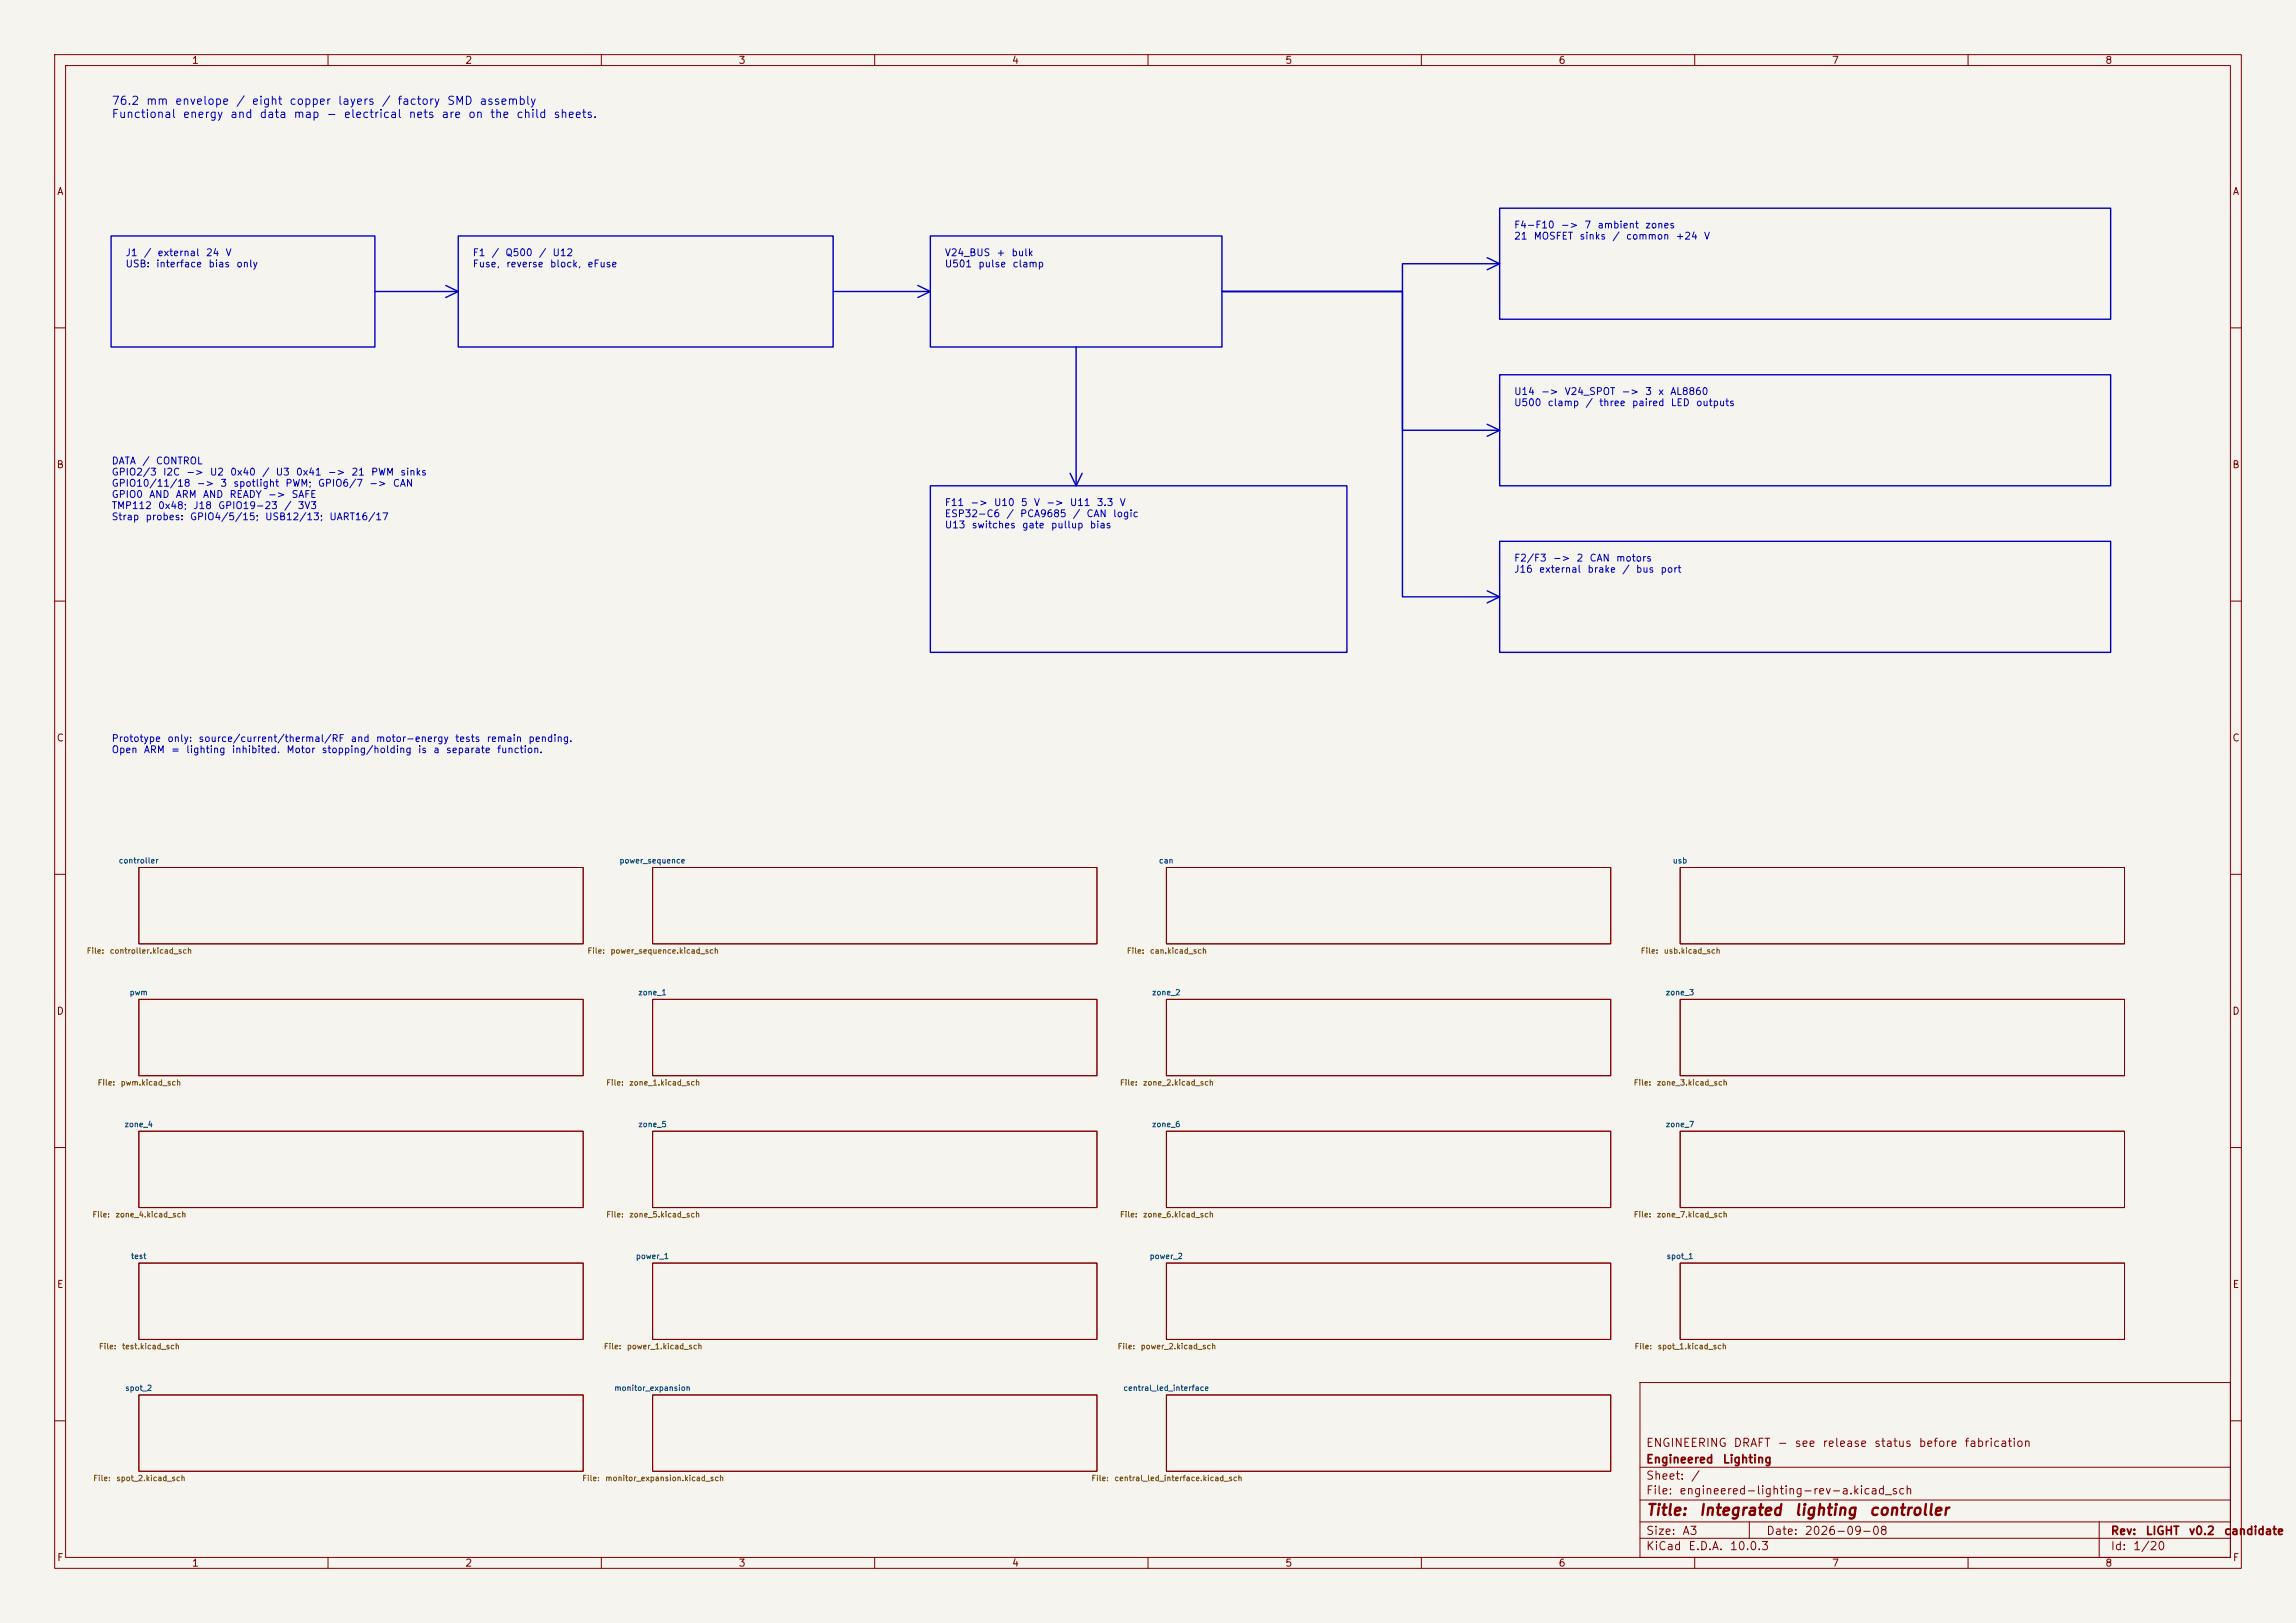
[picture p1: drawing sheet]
<svg xmlns="http://www.w3.org/2000/svg" width="420mm" height="297mm" viewBox="0 0 420 297" stroke-linecap="round" stroke-linejoin="round" font-family="sans-serif">
<defs><g id="words">
<g font-size="2" fill="#840000">
<text x="301" y="277.8">Title:</text>
<text x="310.7" y="277.8">Integrated</text>
<text x="328.1" y="277.8">lighting</text>
<text x="341.8" y="277.8">controller</text>
</g>
<g font-size="1.5" fill="#0000c2">
<text x="20.3" y="19.6">76.2</text>
<text x="20.3" y="22">Functional</text>
<text x="26.6" y="19.6">mm</text>
<text x="31.9" y="19.6">envelope</text>
<text x="33.3" y="22">energy</text>
<text x="42" y="22">and</text>
<text x="43.1" y="19.6">/</text>
<text x="45.9" y="19.6">eight</text>
<text x="47.4" y="22">data</text>
<text x="52.8" y="19.6">copper</text>
<text x="53.6" y="22">map</text>
<text x="59.6" y="22">-</text>
<text x="61.7" y="19.6">layers</text>
<text x="62.8" y="22">electrical</text>
<text x="69.7" y="19.6">/</text>
<text x="72.6" y="19.6">factory</text>
<text x="74.6" y="22">nets</text>
<text x="80.6" y="22">are</text>
<text x="81.7" y="19.6">SMD</text>
<text x="85.5" y="22">on</text>
<text x="87.6" y="19.6">assembly</text>
<text x="89.5" y="22">the</text>
<text x="94.3" y="22">child</text>
<text x="101.1" y="22">sheets.</text>
</g>
<g font-size="1.5" fill="#840000">
<text x="301" y="268.1">Engineered</text>
<text x="301" y="265.1">ENGINEERING</text>
<text x="315" y="268.1">Lighting</text>
<text x="317" y="265.1">DRAFT</text>
<text x="325" y="265.1">-</text>
<text x="328.2" y="265.1">see</text>
<text x="333.3" y="265.1">release</text>
<text x="342.7" y="265.1">status</text>
<text x="350.9" y="265.1">before</text>
<text x="359.2" y="265.1">fabrication</text>
<text x="301" y="273.8">File:</text>
<text x="301" y="271.1">Sheet:</text>
<text x="307.1" y="273.8">engineered-lighting-rev-a.kicad_sch</text>
<text x="309.2" y="271.1">/</text>
<text x="301" y="281.2">Size:</text>
<text x="307.6" y="281.2">A3</text>
<text x="323" y="281.2">Date:</text>
<text x="330" y="281.2">2026-09-08</text>
<text x="386" y="281.2">Rev:</text>
<text x="392.4" y="281.2">LIGHT</text>
<text x="400.3" y="281.2">v0.2</text>
<text x="406.7" y="281.2">candidate</text>
<text x="301" y="284">KiCad</text>
<text x="308.7" y="284">E.D.A.</text>
<text x="316.3" y="284">10.0.3</text>
<text x="386" y="284">Id:</text>
<text x="390.1" y="284">1/20</text>
</g>
<g font-size="1.3" fill="#840000">
<text x="35" y="12">1</text>
<text x="85" y="12">2</text>
<text x="135" y="12">3</text>
<text x="185" y="12">4</text>
<text x="235" y="12">5</text>
<text x="285" y="12">6</text>
<text x="335" y="12">7</text>
<text x="385" y="12">8</text>
<text x="10.3" y="36">A</text>
<text x="408.3" y="36">A</text>
<text x="10.3" y="86">B</text>
<text x="408.2" y="86">B</text>
<text x="10.3" y="136">C</text>
<text x="408.2" y="136">C</text>
<text x="10.3" y="186">D</text>
<text x="408.2" y="186">D</text>
<text x="10.3" y="236">E</text>
<text x="408.3" y="236">E</text>
<text x="10.3" y="286">F</text>
<text x="35" y="287">1</text>
<text x="85" y="287">2</text>
<text x="135" y="287">3</text>
<text x="185" y="287">4</text>
<text x="235" y="287">5</text>
<text x="285" y="287">6</text>
<text x="335" y="287">7</text>
<text x="385" y="287">8</text>
<text x="408.3" y="286">F</text>
</g>
<g font-size="1.3" fill="#0000c2">
<text x="22.9" y="47.2">J1</text>
<text x="26.2" y="47.2">/</text>
<text x="28.7" y="47.2">external</text>
<text x="37.6" y="47.2">24</text>
<text x="41.2" y="47.2">V</text>
<text x="86.4" y="47.2">F1</text>
<text x="89.8" y="47.2">/</text>
<text x="92.3" y="47.2">Q500</text>
<text x="98.5" y="47.2">/</text>
<text x="101" y="47.2">U12</text>
<text x="172.7" y="47.2">V24_BUS</text>
<text x="182.2" y="47.2">+</text>
<text x="184.9" y="47.2">bulk</text>
<text x="276.9" y="42.1">F4-F10</text>
<text x="276.9" y="44.1">21</text>
<text x="280.4" y="44.1">MOSFET</text>
<text x="285.4" y="42.1">-&gt;</text>
<text x="288.8" y="44.1">sinks</text>
<text x="289.7" y="42.1">7</text>
<text x="292.1" y="42.1">ambient</text>
<text x="294.8" y="44.1">/</text>
<text x="297.3" y="44.1">common</text>
<text x="300.8" y="42.1">zones</text>
<text x="306.4" y="44.1">+24</text>
<text x="311.6" y="44.1">V</text>
<text x="22.9" y="49.2">USB:</text>
<text x="28.4" y="49.2">interface</text>
<text x="38" y="49.2">bias</text>
<text x="43.1" y="49.2">only</text>
<text x="86.4" y="49.2">Fuse,</text>
<text x="92.5" y="49.2">reverse</text>
<text x="100.5" y="49.2">block,</text>
<text x="107.4" y="49.2">eFuse</text>
<text x="172.7" y="49.2">U501</text>
<text x="178.8" y="49.2">pulse</text>
<text x="185.1" y="49.2">clamp</text>
<text x="276.9" y="72.6">U14</text>
<text x="276.9" y="74.6">U500</text>
<text x="281.8" y="72.6">-&gt;</text>
<text x="283" y="74.6">clamp</text>
<text x="286.1" y="72.6">V24_SPOT</text>
<text x="289.9" y="74.6">/</text>
<text x="292.4" y="74.6">three</text>
<text x="296.5" y="72.6">-&gt;</text>
<text x="298.4" y="74.6">paired</text>
<text x="300.8" y="72.6">3</text>
<text x="303.2" y="72.6">x</text>
<text x="305.4" y="72.6">AL8860</text>
<text x="305.5" y="74.6">LED</text>
<text x="310.1" y="74.6">outputs</text>
<text x="20.3" y="85.3">DATA</text>
<text x="20.3" y="87.3">GPIO2/3</text>
<text x="20.3" y="89.4">GPIO10/11/18</text>
<text x="25.9" y="85.3">/</text>
<text x="28.4" y="85.3">CONTROL</text>
<text x="29.7" y="87.3">I2C</text>
<text x="34" y="87.3">-&gt;</text>
<text x="35.9" y="89.4">-&gt;</text>
<text x="38.3" y="87.3">U2</text>
<text x="40.2" y="89.4">3</text>
<text x="42" y="87.3">0x40</text>
<text x="42.6" y="89.4">spotlight</text>
<text x="47.8" y="87.3">/</text>
<text x="50.3" y="87.3">U3</text>
<text x="52.1" y="89.4">PWM;</text>
<text x="54" y="87.3">0x41</text>
<text x="58" y="89.4">GPIO6/7</text>
<text x="59.9" y="87.3">-&gt;</text>
<text x="64.2" y="87.3">21</text>
<text x="67.4" y="89.4">-&gt;</text>
<text x="67.8" y="87.3">PWM</text>
<text x="71.8" y="89.4">CAN</text>
<text x="73.1" y="87.3">sinks</text>
<text x="20.3" y="91.4">GPIO0</text>
<text x="20.3" y="93.5">TMP112</text>
<text x="20.3" y="95.5">Strap</text>
<text x="26.5" y="95.5">probes:</text>
<text x="27.2" y="91.4">AND</text>
<text x="28.8" y="93.5">0x48;</text>
<text x="32" y="91.4">ARM</text>
<text x="34.6" y="95.5">GPIO4/5/15;</text>
<text x="35.2" y="93.5">J18</text>
<text x="37" y="91.4">AND</text>
<text x="39.8" y="93.5">GPIO19-23</text>
<text x="41.9" y="91.4">READY</text>
<text x="48.4" y="95.5">USB12/13;</text>
<text x="48.9" y="91.4">-&gt;</text>
<text x="51.9" y="93.5">/</text>
<text x="53.2" y="91.4">SAFE</text>
<text x="54.4" y="93.5">3V3</text>
<text x="60.1" y="95.5">UART16/17</text>
<text x="172.7" y="92.9">F11</text>
<text x="172.7" y="94.9">ESP32-C6</text>
<text x="177.4" y="92.9">-&gt;</text>
<text x="181.7" y="92.9">U10</text>
<text x="184" y="94.9">/</text>
<text x="186.5" y="94.9">PCA9685</text>
<text x="186.6" y="92.9">5</text>
<text x="189" y="92.9">V</text>
<text x="191.3" y="92.9">-&gt;</text>
<text x="195.6" y="92.9">U11</text>
<text x="196.1" y="94.9">/</text>
<text x="198.6" y="94.9">CAN</text>
<text x="200.5" y="92.9">3.3</text>
<text x="203.5" y="94.9">logic</text>
<text x="204.7" y="92.9">V</text>
<text x="172.7" y="97">U13</text>
<text x="177.6" y="97">switches</text>
<text x="186.9" y="97">gate</text>
<text x="192.1" y="97">pullup</text>
<text x="199.2" y="97">bias</text>
<text x="276.9" y="103.1">F2/F3</text>
<text x="276.9" y="105.1">J16</text>
<text x="281.4" y="105.1">external</text>
<text x="284" y="103.1">-&gt;</text>
<text x="288.3" y="103.1">2</text>
<text x="290.3" y="105.1">brake</text>
<text x="290.7" y="103.1">CAN</text>
<text x="295.5" y="103.1">motors</text>
<text x="296.6" y="105.1">/</text>
<text x="299.1" y="105.1">bus</text>
<text x="303.6" y="105.1">port</text>
<text x="20.3" y="136.1">Prototype</text>
<text x="30.5" y="136.1">only:</text>
<text x="36.2" y="136.1">source/current/thermal/RF</text>
<text x="64" y="136.1">and</text>
<text x="68.7" y="136.1">motor-energy</text>
<text x="83.1" y="136.1">tests</text>
<text x="88.9" y="136.1">remain</text>
<text x="96.6" y="136.1">pending.</text>
<text x="20.3" y="138.1">Open</text>
<text x="26.2" y="138.1">ARM</text>
<text x="31.2" y="138.1">=</text>
<text x="33.9" y="138.1">lighting</text>
<text x="42.3" y="138.1">inhibited.</text>
<text x="52.3" y="138.1">Motor</text>
<text x="58.7" y="138.1">stopping/holding</text>
<text x="76.4" y="138.1">is</text>
<text x="79.2" y="138.1">a</text>
<text x="81.5" y="138.1">separate</text>
<text x="90.8" y="138.1">function.</text>
</g>
<g font-size="1" fill="#006464">
<text x="21.6" y="158.2">controller</text>
<text x="113.2" y="158.2">power_sequence</text>
<text x="211.9" y="158.2">can</text>
<text x="305.9" y="158.2">usb</text>
<text x="23.6" y="182.4">pwm</text>
<text x="116.7" y="182.4">zone_1</text>
<text x="210.6" y="182.4">zone_2</text>
<text x="304.6" y="182.4">zone_3</text>
<text x="22.7" y="206.5">zone_4</text>
<text x="116.7" y="206.5">zone_5</text>
<text x="210.6" y="206.5">zone_6</text>
<text x="304.6" y="206.5">zone_7</text>
<text x="23.9" y="230.6">test</text>
<text x="116.2" y="230.6">power_1</text>
<text x="210.2" y="230.6">power_2</text>
<text x="304.8" y="230.6">spot_1</text>
<text x="22.8" y="254.8">spot_2</text>
<text x="112.3" y="254.8">monitor_expansion</text>
<text x="205.4" y="254.8">central_led_interface</text>
</g>
<g font-size="1" fill="#725600">
<text x="15.8" y="174.8">File:</text>
<text x="20" y="174.8">controller.kicad_sch</text>
<text x="107.4" y="174.8">File:</text>
<text x="111.6" y="174.8">power_sequence.kicad_sch</text>
<text x="206" y="174.8">File:</text>
<text x="210.3" y="174.8">can.kicad_sch</text>
<text x="300" y="174.8">File:</text>
<text x="304.3" y="174.8">usb.kicad_sch</text>
<text x="17.8" y="198.9">File:</text>
<text x="22" y="198.9">pwm.kicad_sch</text>
<text x="110.8" y="198.9">File:</text>
<text x="115" y="198.9">zone_1.kicad_sch</text>
<text x="204.8" y="198.9">File:</text>
<text x="209" y="198.9">zone_2.kicad_sch</text>
<text x="298.8" y="198.9">File:</text>
<text x="303" y="198.9">zone_3.kicad_sch</text>
<text x="16.8" y="223">File:</text>
<text x="21" y="223">zone_4.kicad_sch</text>
<text x="110.8" y="223">File:</text>
<text x="115" y="223">zone_5.kicad_sch</text>
<text x="204.8" y="223">File:</text>
<text x="209" y="223">zone_6.kicad_sch</text>
<text x="298.8" y="223">File:</text>
<text x="303" y="223">zone_7.kicad_sch</text>
<text x="18" y="247.1">File:</text>
<text x="22.2" y="247.1">test.kicad_sch</text>
<text x="110.4" y="247.1">File:</text>
<text x="114.6" y="247.1">power_1.kicad_sch</text>
<text x="204.4" y="247.1">File:</text>
<text x="208.6" y="247.1">power_2.kicad_sch</text>
<text x="298.9" y="247.1">File:</text>
<text x="303.1" y="247.1">spot_1.kicad_sch</text>
<text x="17" y="271.3">File:</text>
<text x="21.2" y="271.3">spot_2.kicad_sch</text>
<text x="106.4" y="271.3">File:</text>
<text x="110.6" y="271.3">monitor_expansion.kicad_sch</text>
<text x="199.5" y="271.3">File:</text>
<text x="203.8" y="271.3">central_led_interface.kicad_sch</text>
</g>
</g></defs>
<path d="M0 0h420v297h-420z" fill="#f5f4ef" stroke="#f5f4ef" stroke-width=".18"/>
<g fill="none" stroke="#840000" stroke-width=".18">
<path d="M10 10h400v277h-400zM12 12h396v273h-396zM60 10v2M110 10v2M160 10v2M210 10v2M260 10v2M310 10v2M360 10v2M10 60h2M408 60h2M10 110h2"/>
<path d="M408 110h2M10 160h2M25.4 158.8h81.3v13.9h-81.3zM119.4 158.8h81.3v13.9h-81.3zM213.4 158.8h81.2v13.9h-81.2zM307.3 158.8h81.3v13.9h-81.3zM408 160h2M25.4 182.9h81.3v14h-81.3zM119.4 182.9h81.3v14h-81.3zM213.4 182.9h81.2v14h-81.2zM307.3 182.9h81.3v14h-81.3zM10 210h2"/>
<path d="M25.4 207h81.3v14h-81.3zM119.4 207h81.3v14h-81.3zM213.4 207h81.2v14h-81.2zM307.3 207h81.3v14h-81.3zM408 210h2M25.4 231.1h81.3v14h-81.3zM119.4 231.1h81.3v14h-81.3zM213.4 231.1h81.2v14h-81.2zM307.3 231.1h81.3v14h-81.3zM25.4 255.3h81.3v13.9h-81.3zM119.4 255.3h81.3v13.9h-81.3zM213.4 255.3h81.2v13.9h-81.2z"/>
<path d="M300 253h108v32h-108zM10 260h2M300 278.5h108M300 274.5h108M300 268.5h108M320 278.5v3M384 278.5v6.5M408 260h2M60 285v2M110 285v2M160 285v2M210 285v2"/>
<path d="M260 285v2M300 281.5h108M310 285v2M360 285v2"/>
</g>
<g fill="none" stroke="#0000c2" stroke-width=".25">
<path d="M274.3 38.1h111.8v20.3h-111.8zM20.3 43.2h48.3v20.3h-48.3zM68.6 53.3h15.2M81.5 52.2l2.3 1.1-2.3 1.1M83.8 43.2h68.6v20.3h-68.6zM152.4 53.3h17.8M167.9 52.2l2.3 1.1-2.3 1.1M170.2 43.2h53.3v20.3h-53.3zM223.5 53.3h33v25.4h17.8M223.5 53.3h33v55.9h17.8M272 47.2l2.3 1.1-2.3 1.1M274.3 48.3h-17.8v5h-33"/>
<path d="M196.8 63.5v25.4M272 77.6l2.3 1.1-2.3 1.1M274.3 68.6h111.8v20.3h-111.8zM170.2 88.9h76.2v30.5h-76.2zM195.7 86.6l1.1 2.3 1.2-2.3M274.3 99.1h111.8v20.3h-111.8zM272 108.1l2.3 1.1-2.3 1.1"/>
</g>
<use href="#words"/>
</svg>
